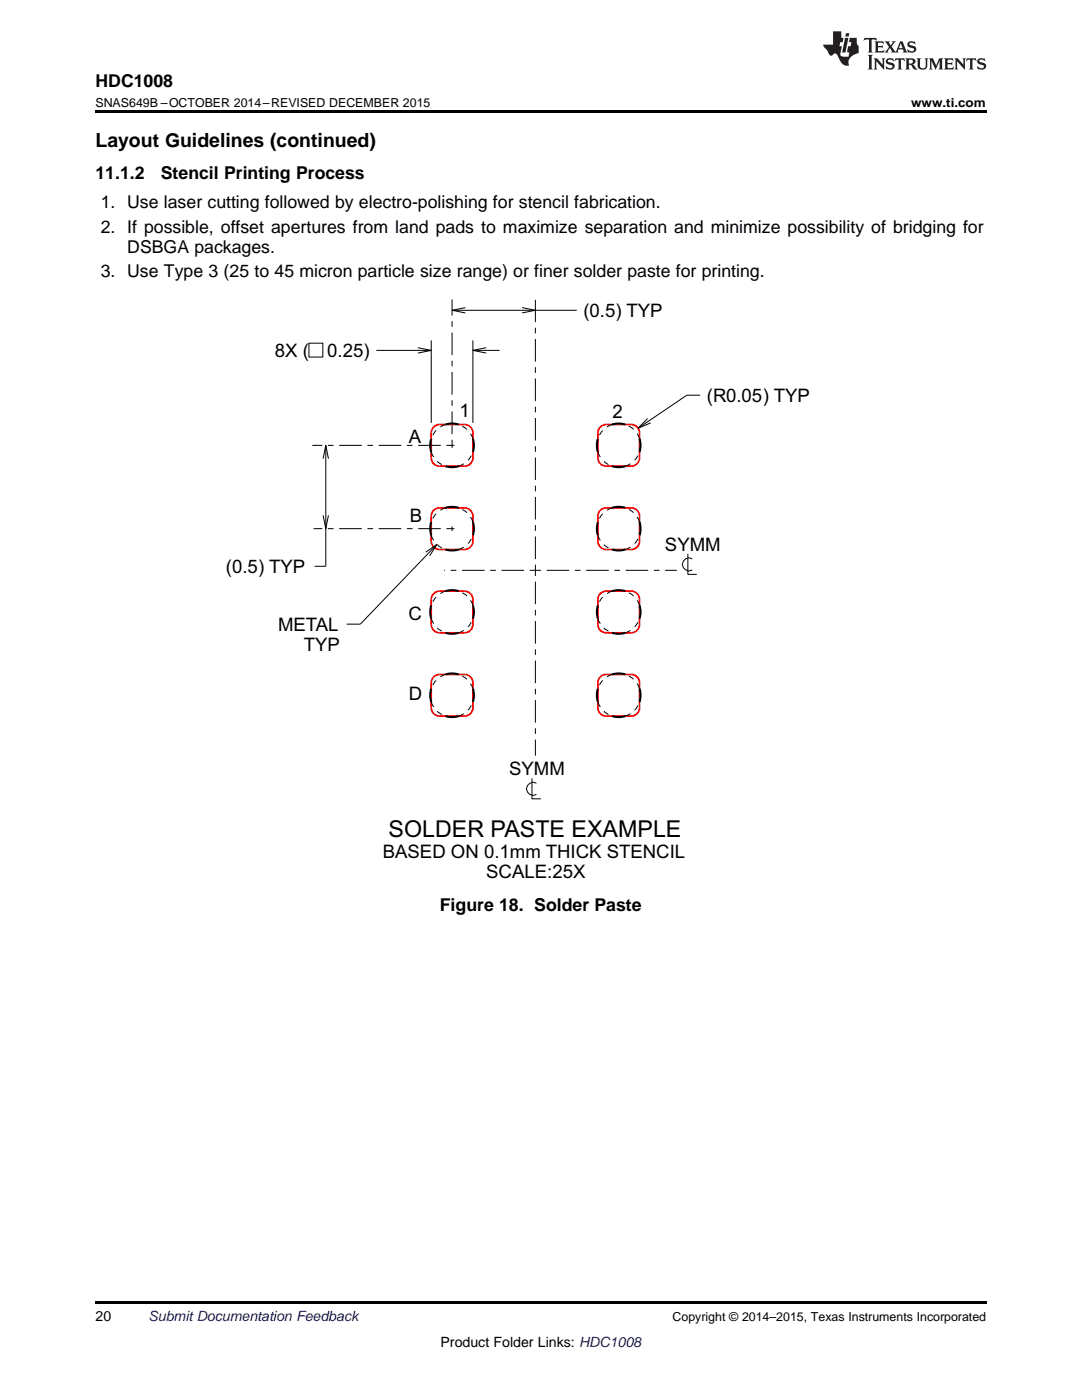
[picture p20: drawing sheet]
<svg xmlns="http://www.w3.org/2000/svg" width="216mm" height="279mm" viewBox="0 0 216 279" stroke-linecap="round" stroke-linejoin="round" font-family="sans-serif">
<defs><g id="words">
<text font-size="4.6" x="77.5" y="167.1">SOLDER PASTE EXAMPLE</text>
<text font-size="3.9" x="19" y="29.3">Layout Guidelines (continued)</text>
<g font-size="3.7">
<text x="116.4" y="63.3">(0.5) TYP</text>
<text x="54.8" y="71.3">8X (</text>
<text x="65.3" y="71.3">0.25)</text>
<text x="91.7" y="83.2">1</text>
<text x="122.2" y="83.4">2</text>
<text x="141" y="80.2">(R0.05) TYP</text>
<text x="81.6" y="88.3">A</text>
<text x="81.8" y="104.2">B</text>
<text x="132.7" y="110">SYMM</text>
<text x="45.1" y="114.3">(0.5) TYP</text>
<text x="55.5" y="125.9">METAL</text>
<text x="81.5" y="123.7">C</text>
<text x="60.6" y="129.9">TYP</text>
<text x="81.6" y="139.7">D</text>
<text x="101.6" y="154.8">SYMM</text>
<text x="76.4" y="171.2">BASED ON 0.1mm THICK STENCIL</text>
<text x="97" y="175.2">SCALE:25X</text>
</g>
<g font-size="3.5">
<text x="19" y="17.3">HDC1008</text>
<text x="19" y="35.6">11.1.2</text>
<text x="32.1" y="35.6">Stencil Printing Process</text>
<text x="20.1" y="41.6">1. Use laser cutting followed by electro-polishing for stencil fabrication.</text>
<text x="20.1" y="46.5">2. If possible, offset apertures from land pads to maximize separation and minimize possibility of bridging for</text>
<text x="25.4" y="50.4">DSBGA packages.</text>
<text x="20.1" y="55.4">3. Use Type 3 (25 to 45 micron particle size range) or finer solder paste for printing.</text>
<text x="87.8" y="181.9">Figure 18. Solder Paste</text>
</g>
<g font-size="2.8">
<text x="19" y="263.6">20</text>
<text x="87.9" y="268.9">Product Folder Links: HDC1008</text>
</g>
<text font-size="2.8" fill="#0000c8" x="29.6" y="263.6">Submit Documentation Feedback</text>
<g font-size="2.5">
<text x="19" y="21.4">SNAS649B –OCTOBER 2014–REVISED DECEMBER 2015</text>
<text x="181.8" y="21.4">www.ti.com</text>
<text x="134.2" y="263.6">Copyright © 2014–2015, Texas Instruments Incorporated</text>
</g>
</g></defs>
<path d="M19 22h177.8v.5h-177.8zM19 259.7h177.8v.5h-177.8z" fill="#000"/>
<g fill="none" stroke="#000" stroke-width=".2">
<path d="M61.6 68.5h2.8v2.8h-2.8zM75.1 69.9h10.9M83.4 69.4l2.6 .5-2.6 .6M86 67.9v16.5M90.2 61.9h24.9M92.9 61.4l-2.7 .5 2.7 .6M94.4 67.9v16.5M94.4 69.9h5.3M97 69.4l-2.6 .5 2.6 .6M104.2 61.4l2.6 .5-2.6 .6M139.7 78.9h-2.6l-9.8 6.6M64.5 91.5l.5-2.6 .5 2.6"/>
<path d="M65 88.9v24.1h-2.2M129.2 83.5l-1.9 2 2.5-1.1M64.5 102.8l.5 2.7 .5-2.7M85 110.2l2.2-1.5-1.5 2.2M87.2 108.7l-15.3 15.9h-2.7M137.3 110.5v4.1h1.7M138.1 111.5a1.31 1.31 0 0 0-2 1.1 1.31 1.31 0 0 0 2 1.1M106.1 155.3v4.1h1.8M107 156.3a1.31 1.31 0 0 0-2 1.1 1.31 1.31 0 0 0 2 1.1"/>
</g>
<path d="M86.5 85.2l.8-.4 .4-.1h5a1.66 1.66 0 0 1 1.7 1.7v5a1.66 1.66 0 0 1-1.7 1.6h-5a1.66 1.66 0 0 1-1.7-1.6v-5l.1-.5zM119.8 85.2l.7-.4 .5-.1h4.9a1.66 1.66 0 0 1 1.7 1.7v5a1.66 1.66 0 0 1-1.7 1.6h-4.9a1.66 1.66 0 0 1-1.7-1.6v-5l.1-.5zM86.5 118.5l.8-.5h.4h5a1.66 1.66 0 0 1 1.7 1.6v5a1.66 1.66 0 0 1-1.7 1.7h-5a1.66 1.66 0 0 1-1.7-1.7v-5l.1-.4zM86.5 101.8l.8-.4 .4-.1h5a1.66 1.66 0 0 1 1.7 1.7v5a1.66 1.66 0 0 1-1.7 1.7h-5a1.66 1.66 0 0 1-1.7-1.7v-5l.1-.4zM119.8 118.5l.7-.5h.5h4.9a1.66 1.66 0 0 1 1.7 1.6v5a1.66 1.66 0 0 1-1.7 1.7h-4.9a1.66 1.66 0 0 1-1.7-1.7v-5l.1-.4zM119.8 101.8l.7-.4 .5-.1h4.9a1.66 1.66 0 0 1 1.7 1.7v5a1.66 1.66 0 0 1-1.7 1.7h-4.9a1.66 1.66 0 0 1-1.7-1.7v-5l.1-.4zM86.5 135.1l.8-.4 .4-.1h5a1.66 1.66 0 0 1 1.7 1.7v4.9a1.66 1.66 0 0 1-1.7 1.7h-5a1.66 1.66 0 0 1-1.7-1.7v-4.9l.1-.5zM119.8 135.1l.7-.4 .5-.1h4.9a1.66 1.66 0 0 1 1.7 1.7v4.9a1.66 1.66 0 0 1-1.7 1.7h-4.9a1.66 1.66 0 0 1-1.7-1.7v-4.9l.1-.5z" fill="none" stroke="#f00" stroke-width=".34"/>
<path d="M90.2 88.9v.5M90.2 88.9v-29.1M90.2 88.9h-27.9M90.2 88.9h.5M90.2 105.5v.5M90.2 105.5v-.4M90.2 105.5h-27.6M90.2 105.5h.5M106.8 113.8v37M106.8 113.8v-54M106.8 113.8h-18.2M106.8 113.8h28.3" fill="none" stroke="#000" stroke-width=".2" stroke-dasharray="1.1 1.1 4.5 1.1" stroke-linecap="butt"/>
<g fill="none" stroke="#000" stroke-width=".2" stroke-dasharray="1.1 1.1" stroke-linecap="butt">
<path d="M86 90.2a4.4 4.4 0 0 0 2.9 2.8M88.9 84.7a4.4 4.4 0 0 0-2.9 2.9M91.5 93a4.4 4.4 0 0 0 2.9-2.8M94.4 87.6a4.4 4.4 0 0 0-2.9-2.9M119.3 90.2a4.4 4.4 0 0 0 2.8 2.8M122.1 84.7a4.4 4.4 0 0 0-2.8 2.9M124.8 93a4.4 4.4 0 0 0 2.8-2.8M127.6 87.6a4.4 4.4 0 0 0-2.8-2.9M86 106.8a4.4 4.4 0 0 0 2.9 2.9M88.9 118a4.4 4.4 0 0 0-2.9 2.8M88.9 101.3a4.4 4.4 0 0 0-2.9 2.9M91.5 109.7a4.4 4.4 0 0 0 2.9-2.9"/>
<path d="M94.4 104.2a4.4 4.4 0 0 0-2.9-2.9M119.3 106.8a4.4 4.4 0 0 0 2.8 2.9M122.1 118a4.4 4.4 0 0 0-2.8 2.8M122.1 101.3a4.4 4.4 0 0 0-2.8 2.9M124.8 109.7a4.4 4.4 0 0 0 2.8-2.9M127.6 104.2a4.4 4.4 0 0 0-2.8-2.9M86 123.4a4.4 4.4 0 0 0 2.9 2.9M88.9 134.6a4.4 4.4 0 0 0-2.9 2.8M91.5 126.3a4.4 4.4 0 0 0 2.9-2.9M94.4 137.4a4.4 4.4 0 0 0-2.9-2.8M94.4 120.8a4.4 4.4 0 0 0-2.9-2.8M119.3 123.4a4.4 4.4 0 0 0 2.8 2.9"/>
<path d="M122.1 134.6a4.4 4.4 0 0 0-2.8 2.8M124.8 126.3a4.4 4.4 0 0 0 2.8-2.9M127.6 137.4a4.4 4.4 0 0 0-2.8-2.8M127.6 120.8a4.4 4.4 0 0 0-2.8-2.8M86 140.1a4.4 4.4 0 0 0 2.9 2.8M91.5 142.9a4.4 4.4 0 0 0 2.9-2.8M119.3 140.1a4.4 4.4 0 0 0 2.8 2.8M124.8 142.9a4.4 4.4 0 0 0 2.8-2.8"/>
</g>
<g fill="none" stroke="#000" stroke-width=".4">
<path d="M86 87.6l-.2 1 .2 1.6M88.9 84.7l1.6-.2 1 .2M88.9 93l1.6 .2 1-.2M94.4 87.6l.2 1-.2 1.6M119.3 87.6l-.2 1 .2 1.6M122.1 84.7l1.6-.2 1.1 .2M122.1 93l1.6 .2 1.1-.2M127.6 87.6l.2 1.5-.2 1.1M86 104.2l-.2 1 .2 1.6M88.9 118l1.6-.2 1 .2M88.9 101.3l1.6-.2 1 .2M88.9 109.7l1.6 .2 1-.2"/>
<path d="M94.4 104.2l.2 1-.2 1.6M119.3 104.2l-.2 1 .2 1.6M122.1 118l1.6-.2 1.1 .2M122.1 101.3l1.6-.2 1.1 .2M122.1 109.7l1.6 .2 1.1-.2M127.6 104.2l.2 1.6-.2 1M86 137.4l-.2 1.1 .2 1.6M86 120.8l-.2 1.1 .2 1.5M88.9 134.6l1-.2 1.6 .2M88.9 126.3l1.6 .2 1-.2M94.4 137.4l.2 1.1-.2 1.6M94.4 120.8l.2 1.1-.2 1.5"/>
<path d="M119.3 137.4l-.2 1.1 .2 1.6M119.3 120.8l-.2 1.1 .2 1.5M122.1 134.6l1.1-.2 1.6 .2M122.1 126.3l1.6 .2 1.1-.2M127.6 137.4l.2 1.6-.2 1.1M127.6 120.8l.2 1.6-.2 1M88.9 142.9l1 .2 1.6-.2M122.1 142.9l1.1 .2 1.6-.2"/>
</g>
<path d="M170 176h.1" fill="none" stroke="#fdfdfd" stroke-width=".2"/>
<g fill="#231f20">
<path d="M172.5 7.6l-.1 .5 .4-.2h.6v.1v2.1l-.2 .4h.9l-.2-.4v-2.1l.1-.1h.5l.5 .2-.2-.5zM174.5 8.3l.2 .3v1.5l-.2 .4h1.8l.2-.6a1.04 1.04 0 0 1-1.3 .2v-.7h.6l.3 .2v-.6l-.3 .2h-.6v-.6l.8-.1 .4 .3-.2-.5zM176.5 8.3l.9 1.1-.9 1.1h.8l-.2-.2 .4-.7 .5 .7-.2 .2h1.5l-.2-.2 .2-.4h.9l.1 .4-.2 .2h1l-.3-.3-.7-1.9h-.5l-.9 2-.8-1 .9-1h-.8l.1 .3-.4 .5-.3-.6 .1-.2zM179.7 8.6l.4 1h-.7zM181.3 8.4a.63 .63 0 0 0-.2 .7 .63 .63 0 0 0 .6 .4l.6 .2 .1 .2a.75 .75 0 0 1-.7 .4 .75 .75 0 0 1-.6-.5l.1 .7 .1-.1a1.11 1.11 0 0 0 1.5-.6 1.13 1.13 0 0 0-1.2-.8l-.1-.4a1.04 1.04 0 0 1 1.2 .2l-.2-.5-.2 .1-.4-.2zM173.2 10.9l.2 .4v2.2l-.2 .4h1l-.3-.4v-2.2l.3-.4zM174.3 11.6l.3 .4v1.5l-.3 .4h.8l-.2-.4v-1.3l1.5 1.7v-1.9l.2-.4h-.7l.2 .4v.9l-1.1-1.3zM177 11.8a.62 .62 0 0 0-.2 .7 .62 .62 0 0 0 .6 .4l.6 .1 .1 .3a.76 .76 0 0 1-.7 .3 .76 .76 0 0 1-.7-.4l.2 .7 .1-.1a1.11 1.11 0 0 0 1.5-.6 1.13 1.13 0 0 0-1.2-.8l-.1-.4a1.04 1.04 0 0 1 1.2 .2l-.2-.6-.2 .1-.5-.1zM178.7 11.6l-.2 .6a.61 .61 0 0 1 .8-.3v1.6l-.2 .4h.9l-.2-.4v-1.6a.63 .63 0 0 1 .7 .3l-.1-.6zM180.6 11.6l.3 .4v1.5l-.3 .4h1l-.2-.2-.1-.8 .6 .2a.76 .76 0 0 0 1.2 .7l-1-1a.58 .58 0 0 0 .6-.5 .58 .58 0 0 0-.5-.6zM181.4 11.9h.1a.45 .45 0 0 1 .5 .1 .45 .45 0 0 1 .1 .5l-.8 .2zM182.9 11.6l.2 .2a2.17 2.17 0 0 0 .3 1.9 .99 .99 0 0 0 1.6-.6v-1.1l.2-.4h-.7l.2 .2a1.92 1.92 0 0 1-.2 1.8 .6 .6 0 0 1-.9-.5v-1.1l.2-.4zM185.4 11.6l.2 .4v1.5l-.2 .4h.7l-.2-.4v-1.4l.8 1.8 .8-1.8v1.4l-.2 .4h.9l-.2-.4v-1.5l.2-.4h-.8l-.6 1.5-.6-1.5zM188.4 11.6l.2 .4v1.5l-.2 .4h1.8l.1-.6a1.04 1.04 0 0 1-1.2 .1v-.6h.5l.4 .2v-.6l-.4 .2h-.5v-.7h.8l.3 .3-.1-.6zM190.5 11.6l.2 .4v1.5l-.2 .4h.7l-.2-.4v-1.3l1.5 1.7v-1.9l.2-.4h-.7l.2 .4v.9l-1.1-1.3zM192.9 11.6l-.1 .6a.61 .61 0 0 1 .7-.3l.1 1.6-.3 .4h1l-.3-.4 .1-1.6a.63 .63 0 0 1 .7 .3l-.1-.6zM195.2 11.8a.62 .62 0 0 0-.2 .7 .62 .62 0 0 0 .6 .4l.6 .1 .1 .3a.76 .76 0 0 1-.7 .3 .76 .76 0 0 1-.6-.4l.1 .7 .1-.1a1.11 1.11 0 0 0 1.6-.6 1.13 1.13 0 0 0-1.3-.8l-.1-.4a1.04 1.04 0 0 1 1.2 .2l-.1-.6-.2 .1-.5-.1z"/>
<path d="M166.2 6.3v2.6h-1.9v.4l.8 .9a.91 .91 0 0 0 1 .8 .56 .56 0 0 1 .5-.3 .56 .56 0 0 1 .5 .3l.4 .8a1.53 1.53 0 0 0 1.9 1.2 1.54 1.54 0 0 1 1-2.1l.9-.3v-1.4a1.52 1.52 0 0 1-.4-1.6h-1.3l-.2 .8h.5l-.2 .8h-.5l-.1 1v.2l.4 .1-.2 .8a1.93 1.93 0 0 1-1.6-.3l.3-1.8h-.5l.2-.8h.4l.2-.8h-.4v-1.3zM168.6 7.6l-.6 2.9h.7l.6-2.9zM168.8 6.6l-.1 .7h.6l.2-.7z"/>
</g>
<use href="#words"/>
</svg>
